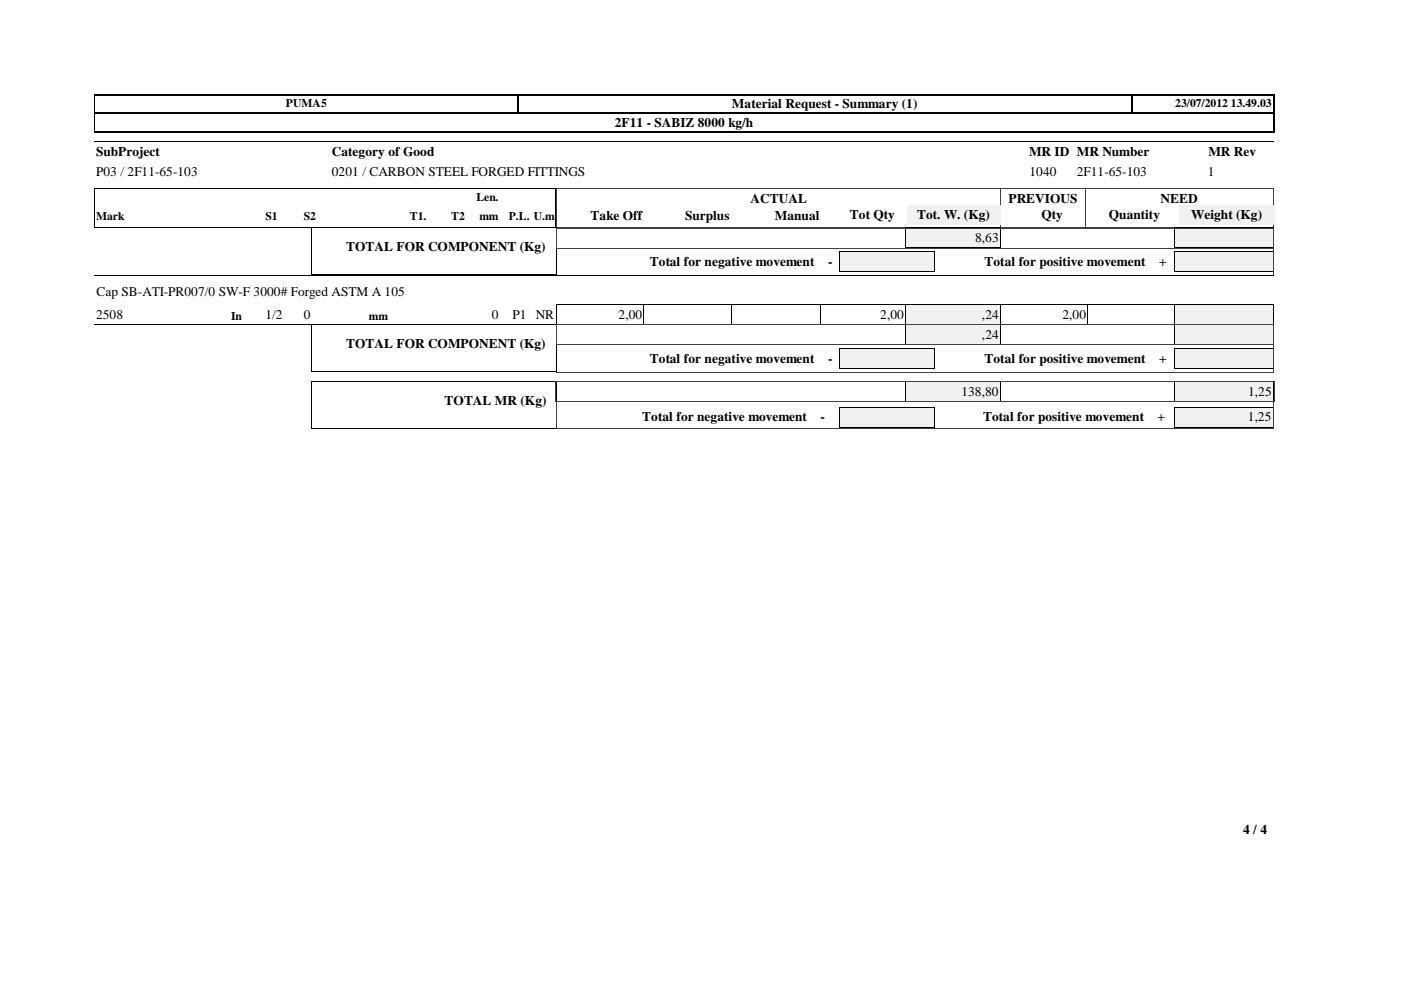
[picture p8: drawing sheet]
<svg xmlns="http://www.w3.org/2000/svg" width="297mm" height="210mm" viewBox="0 0 297 210" stroke-linecap="round" stroke-linejoin="round" font-family="sans-serif">
<defs><g id="words">
<g font-size="2.8">
<text x="155.2" y="22.9">Material Request - Summary (1)</text>
<text x="130.3" y="26.8">2F11 - SABIZ 8000 kg/h</text>
<text x="20.4" y="33.1">SubProject</text>
<text x="70.4" y="33">Category of Good</text>
<text x="218.2" y="33">MR ID MR Number</text>
<text x="256.2" y="33">MR Rev</text>
<text x="20.4" y="37.3">P03 / 2F11-65-103</text>
<text x="70.4" y="37.2">0201 / CARBON STEEL FORGED FITTINGS</text>
<text x="218.3" y="37.2">1040</text>
<text x="228.3" y="37.2">2F11-65-103</text>
<text x="256.1" y="37.2">1</text>
<text x="125.2" y="46.7">Take Off</text>
<text x="145.2" y="46.7">Surplus</text>
<text x="159.1" y="43">ACTUAL</text>
<text x="164.3" y="46.7">Manual</text>
<text x="180.2" y="46.4">Tot Qty</text>
<text x="194.4" y="46.4">Tot. W. (Kg)</text>
<text x="213.8" y="43">PREVIOUS</text>
<text x="220.8" y="46.4">Qty</text>
<text x="235.1" y="46.4">Quantity</text>
<text x="246.1" y="43">NEED</text>
<text x="252.6" y="46.4">Weight (Kg)</text>
<text x="73.4" y="53.3">TOTAL FOR COMPONENT (Kg)</text>
<text x="206.8" y="51.3">8,63</text>
<text x="137.7" y="56.3">Total for negative movement</text>
<text x="175.6" y="56.3">-</text>
<text x="208.7" y="56.3">Total for positive movement</text>
<text x="245.7" y="56.3">+</text>
<text x="20.4" y="62.7">Cap SB-ATI-PR007/0 SW-F 3000# Forged ASTM A 105</text>
<text x="20.4" y="67.6">2508</text>
<text x="56.3" y="67.6">1/2</text>
<text x="64.4" y="67.6">0</text>
<text x="104.3" y="67.6">0</text>
<text x="108.7" y="67.6">P1 NR</text>
<text x="131.1" y="67.6">2,00</text>
<text x="186.6" y="67.6">2,00</text>
<text x="208.2" y="67.6">,24</text>
<text x="208.2" y="71.8">,24</text>
<text x="225.3" y="67.6">2,00</text>
<text x="73.4" y="73.8">TOTAL FOR COMPONENT (Kg)</text>
<text x="137.7" y="76.9">Total for negative movement</text>
<text x="175.6" y="76.9">-</text>
<text x="208.7" y="76.9">Total for positive movement</text>
<text x="245.7" y="76.9">+</text>
<text x="203.8" y="83.9">138,80</text>
<text x="264.6" y="83.9">1,25</text>
<text x="94.3" y="85.9">TOTAL MR (Kg)</text>
<text x="136.2" y="89.4">Total for negative movement</text>
<text x="174" y="89.4">-</text>
<text x="208.4" y="89.4">Total for positive movement</text>
<text x="245.4" y="89.4">+</text>
<text x="264.5" y="89.3">1,25</text>
<text x="263.6" y="176.9">4 / 4</text>
</g>
<g font-size="2.5">
<text x="60.6" y="22.6">PUMA5</text>
<text x="249.2" y="22.6">23/07/2012 13.49.03</text>
<text x="20.4" y="46.7">Mark</text>
<text x="56.3" y="46.7">S1</text>
<text x="64.4" y="46.7">S2</text>
<text x="86.9" y="46.7">T1.</text>
<text x="95.7" y="46.7">T2</text>
<text x="101" y="42.7">Len.</text>
<text x="101.6" y="46.7">mm</text>
<text x="107.9" y="46.7">P.L. U.m</text>
<text x="49" y="67.8">In</text>
<text x="78.2" y="67.8">mm</text>
</g>
</g></defs>
<path d="M270.1 20v4.1M20 20.1h250.3M20 24h250.3M20 27.9h250.3" fill="none" stroke="#000" stroke-width=".25"/>
<path d="M239.9 20v4.1" fill="none" stroke="#000" stroke-width=".38"/>
<path d="M109.9 20v4.1" fill="none" stroke="#000" stroke-width=".34"/>
<path d="M20.1 20v8M20 30h250M20 39.9h97.9M20 39.9v8.3l97.9 .1v-8.4" fill="none" stroke="#000" stroke-width=".21"/>
<path d="M20 24h250.3M270.1 23.9v4.1" fill="none" stroke="#000" stroke-width=".3"/>
<path d="M118 39.9h152M118 39.9v8.3h152M212.1 39.9v8.4M212.2 39.9v8.4M230.1 39.9v8.4M270 39.9v8.4" fill="none" stroke="#404040" stroke-width=".21"/>
<path d="M99.6 43.9h6.4v3.8h-6.4z" fill="#fff"/>
<g fill="#f1f1f1">
<path d="M192.3 43.4h19.8v4.2h-19.8z"/>
<path d="M250 43.4h20.2v4.2h-20.2z"/>
<path d="M192.1 48.3h20v4.2h-20z"/>
</g>
<path d="M192 48.3h20.1M192 48.3v4.2h20.1v-4.2" fill="none" stroke="#000" stroke-width=".21"/>
<path d="M249.1 48.3h20.9v4.2h-20.9z" fill="#f1f1f1"/>
<path d="M249.1 48.3h20.9M249.1 52.5h20.9M249.1 48.3v4.2M270 48.3v4.2" fill="none" stroke="#000" stroke-width=".21"/>
<path d="M249.1 53.3h20.8v4.2h-20.8z" fill="#f1f1f1"/>
<path d="M249 53.3h21l-.1 4.2h-20.9z" fill="none" stroke="#000" stroke-width=".21"/>
<path d="M178 53.3h20v4.2h-20z" fill="#f1f1f1"/>
<g fill="none" stroke="#000" stroke-width=".21">
<path d="M20 58.4h250M66 48.3h52.1M66 48.3v9.9l52 .1v-10M177.9 53.3h20.2v4.2h-20.2zM20 68.8h172.1M136.5 64.6v4.2M155 64.6v4.2M174.1 64.6v4.2M192 64.6v4.2M192.1 64.6h-74.1v4.2M212.1 64.6h37v4.2M212.1 68.8h37"/>
<path d="M212.1 64.6v4.2M230.6 64.6v4.2"/>
</g>
<path d="M118 52.6v-4.2h152.1v4.2M118 52.6v5.8h152.1v-5.8h-152.1" fill="none" stroke="#404040" stroke-width=".21"/>
<path d="M192.1 64.6h20v4.2h-20z" fill="#f1f1f1"/>
<path d="M192 68.8h20.1M192 68.8v-4.2h20.1v4.2" fill="none" stroke="#000" stroke-width=".21"/>
<path d="M249.1 64.6h20.9v4.2h-20.9z" fill="#f1f1f1"/>
<path d="M249.1 64.6h20.9M249.1 68.8h20.9M249.1 64.6v4.2M270 64.6v4.2" fill="none" stroke="#000" stroke-width=".21"/>
<path d="M192.1 68.8h20v4.2h-20z" fill="#f1f1f1"/>
<path d="M192 73h20.1M192 73.1v-4.3h20.1v4.3" fill="none" stroke="#000" stroke-width=".21"/>
<path d="M249.1 68.8h20.9v4.2h-20.9z" fill="#f1f1f1"/>
<path d="M249.1 68.8h20.9M249.1 73h20.9M249.1 68.8v4.3M270 68.8v4.3" fill="none" stroke="#000" stroke-width=".21"/>
<path d="M249.1 73.8h20.8v4.2h-20.8z" fill="#f1f1f1"/>
<path d="M249 78h21M249.1 78.1l-.1-4.3h21l-.1 4.3" fill="none" stroke="#000" stroke-width=".21"/>
<path d="M178 73.8h20v4.2h-20z" fill="#f1f1f1"/>
<path d="M66 68.8h52.1l-.1 10h-52zM177.9 78h20.2M177.9 78.1v-4.3h20.2v4.3" fill="none" stroke="#000" stroke-width=".21"/>
<path d="M118 68.9h152.1M118 68.9v4.2h152.1M118 78.9h152.1M118 73.1v5.8M270.1 68.9v4.3M270.1 73.1v5.8" fill="none" stroke="#404040" stroke-width=".21"/>
<path d="M192.1 80.9h20v4.2h-20z" fill="#f1f1f1"/>
<path d="M192 80.9h20.1M192 80.9v4.3h20.1v-4.3" fill="none" stroke="#000" stroke-width=".21"/>
<path d="M249.1 80.9h20.9v4.2h-20.9z" fill="#f1f1f1"/>
<path d="M249.1 80.9h20.9M249.1 85.2h20.9M249.1 80.9v4.3M270 80.9v4.3" fill="none" stroke="#000" stroke-width=".21"/>
<path d="M249.1 86.3h20.8v4.3h-20.8z" fill="#f1f1f1"/>
<path d="M249 86.3h21M249.1 86.3l-.1 4.3h20.9v-4.3" fill="none" stroke="#000" stroke-width=".21"/>
<path d="M178 86.3h20v4.3h-20z" fill="#f1f1f1"/>
<path d="M66 80.9h52.1M66 90.9h52.1M66 80.9v10M118 80.9v10M177.9 86.3h20.2M177.9 86.3v4.3h20.2v-4.3" fill="none" stroke="#000" stroke-width=".21"/>
<path d="M117.9 85.2h152.3M117.9 80.9h152.3M117.9 80.9v4.3M118 90.9h152.1M118 85.1v5.8M270.1 85.1v5.8M270.2 80.9v4.3" fill="none" stroke="#404040" stroke-width=".21"/>
<use href="#words"/>
</svg>
